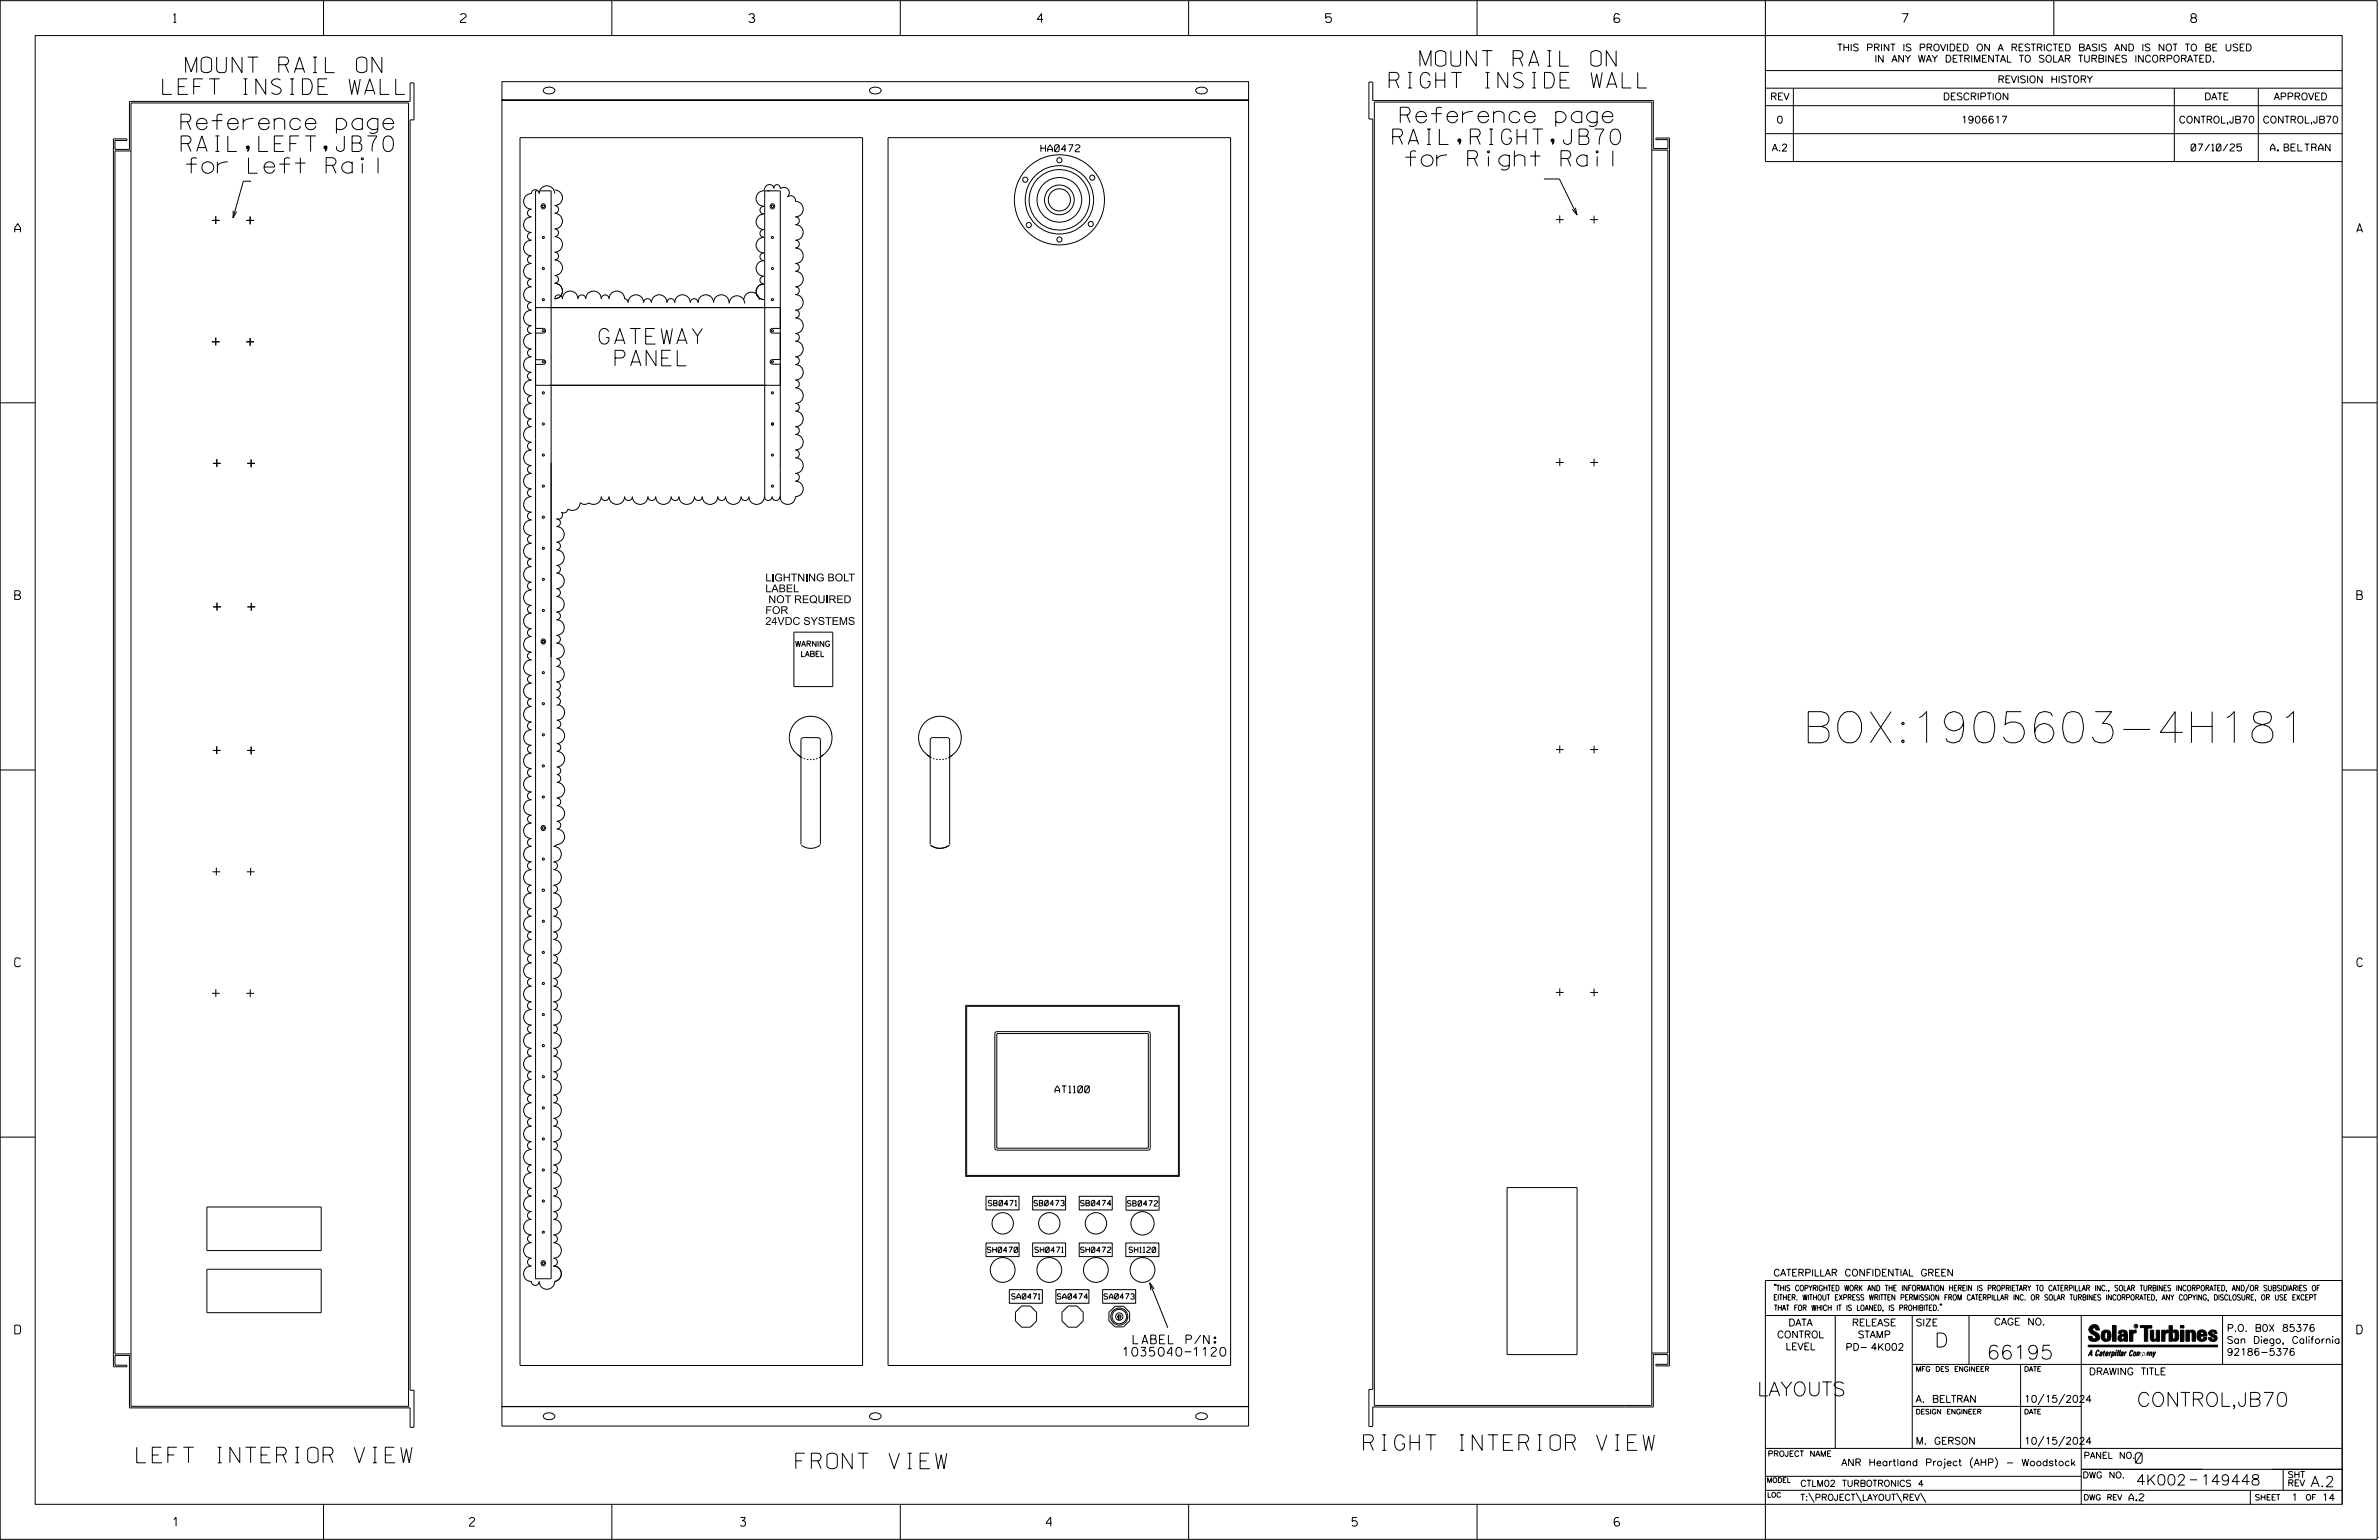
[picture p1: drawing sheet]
<svg xmlns="http://www.w3.org/2000/svg" width="864mm" height="559mm" viewBox="0 0 864 559" stroke-linecap="round" stroke-linejoin="round" font-family="sans-serif">
<defs><g id="words">
<text font-size="11.3" x="654.3" y="269.5">BOX:1905603-4H181</text>
<g font-size="5.6">
<text x="67.4" y="26.4">MOUNT RAIL ON</text>
<text x="515.4" y="24">MOUNT RAIL ON</text>
<text x="59" y="34.3">LEFT INSIDE WALL</text>
<text x="504.3" y="31.9">RIGHT INSIDE WALL</text>
<text x="65.7" y="47.1">Reference page</text>
<text x="508.3" y="44.5">Reference page</text>
<text x="505.6" y="52.4">RAIL,RIGHT,JB70</text>
<text x="65.8" y="55">RAIL,LEFT,JB70</text>
<text x="67.6" y="62.9">for Left Rail</text>
<text x="508.3" y="60.3">for Right Rail</text>
<text x="217.5" y="124.8">GATEWAY</text>
<text x="223.3" y="132.7">PANEL</text>
<text x="495" y="526.3">RIGHT INTERIOR VIEW</text>
<text x="49.6" y="530.8">LEFT INTERIOR VIEW</text>
<text x="288.9" y="532.9">FRONT VIEW</text>
</g>
<g font-size="5.1">
<text x="702.3" y="488.8">D</text>
<text x="721.2" y="493.2">66195</text>
<text x="637.8" y="506.5">LAYOUTS</text>
<text x="775.7" y="510.3">CONTROL,JB70</text>
</g>
<g font-size="3.8">
<text x="775.1" y="531">0</text>
<text x="775.4" y="538.9">4K002</text>
<text x="798.8" y="538.9">149448</text>
<text x="838.8" y="539.5">A.2</text>
</g>
<g font-size="3.2">
<text x="63" y="8.2">1</text>
<text x="167.2" y="8.2">2</text>
<text x="271.8" y="8.2">3</text>
<text x="376.5" y="8.2">4</text>
<text x="481.2" y="8.2">5</text>
<text x="690.6" y="8.2">7</text>
<text x="795.3" y="8.2">8</text>
<text x="5.4" y="84.3">A</text>
<text x="855.5" y="84.3">A</text>
<text x="5.4" y="217.5">B</text>
<text x="855.6" y="217.5">B</text>
<text x="5.4" y="350.8">C</text>
<text x="855.6" y="350.8">C</text>
<text x="5.4" y="484">D</text>
<text x="855.6" y="484">D</text>
<text x="411.4" y="487.6">LABEL P/N:</text>
<text x="407.7" y="492.1">1035040-1120</text>
<text x="62.8" y="553.8">1</text>
<text x="170.4" y="553.8">2</text>
<text x="268.8" y="553.8">3</text>
<text x="379.8" y="553.8">4</text>
<text x="490.8" y="553.8">5</text>
<text x="585.9" y="553.8">6</text>
</g>
<g font-size="2.8">
<text x="277.8" y="214.9">LABEL</text>
<text x="277.8" y="211">LIGHTNING BOLT</text>
<text x="278.9" y="218.9">NOT REQUIRED</text>
<text x="277.8" y="226.7">24VDC SYSTEMS</text>
<text x="277.8" y="222.8">FOR</text>
</g>
<g font-size="2.5">
<text x="666.9" y="18.5">THIS PRINT IS PROVIDED ON A RESTRICTED BASIS AND IS NOT TO BE USED</text>
<text x="680.5" y="22.6">IN ANY WAY DETRIMENTAL TO SOLAR TURBINES INCORPORATED.</text>
<text x="725.1" y="30">REVISION HISTORY</text>
<text x="642.6" y="36.3">REV</text>
<text x="705.3" y="36.3">DESCRIPTION</text>
<text x="800.2" y="36.3">DATE</text>
<text x="825.4" y="36.3">APPROVED</text>
<text x="644.9" y="44.7">0</text>
<text x="711.9" y="44.7">1906617</text>
<text x="790.9" y="44.7">CONTROL,JB70</text>
<text x="821.4" y="44.7">CONTROL,JB70</text>
<text x="377.8" y="55.1">HA0472</text>
<text x="643.2" y="54.8">A.2</text>
<text x="795.4" y="54.8">07/10/25</text>
<text x="824.2" y="54.8">A. BELTRAN</text>
<text x="383" y="396.5">AT1100</text>
<text x="643.8" y="463">CATERPILLAR CONFIDENTIAL GREEN</text>
<text x="645.1" y="485.5">CONTROL</text>
<text x="649.2" y="481.1">DATA</text>
<text x="672.3" y="481.1">RELEASE</text>
<text x="674.4" y="485.5">STAMP</text>
<text x="695.4" y="481.1">SIZE</text>
<text x="723.8" y="480.8">CAGE NO.</text>
<text x="808.4" y="483.1">P.O. B0X 85376</text>
<text x="648.2" y="489.8">LEVEL</text>
<text x="669.9" y="490">PD- 4K002</text>
<text x="808.4" y="487.5">San Diego, California</text>
<text x="808.4" y="491.8">92186-5376</text>
<text x="758.3" y="498.9">DRAWING TITLE</text>
<text x="695.4" y="508.9">A. BELTRAN</text>
<text x="734.8" y="508.9">10/15/2024</text>
<text x="695.4" y="524.1">M. GERSON</text>
<text x="734.8" y="524.1">10/15/2024</text>
<text x="668.4" y="531.9">ANR Heartland Project (AHP) - Woodstock</text>
<text x="772.8" y="544.6">A.2</text>
<text x="831.8" y="544.6">1</text>
<text x="842.9" y="544.6">14</text>
</g>
<g font-size="2.3">
<text x="756.4" y="529.2">PANEL NO.</text>
<text x="653.5" y="539.4">CTLM02 TURBOTRONICS 4</text>
<text x="756" y="536.3">DWG NO.</text>
<text x="830.4" y="539.3">REV</text>
<text x="830.4" y="536.2">SHT</text>
<text x="653.5" y="544.5">T:\PROJECT\LAYOUT\REV\</text>
</g>
<g font-size="2">
<text x="288.6" y="234.6">WARNING</text>
<text x="290.6" y="238.3">LABEL</text>
<text x="358.8" y="437.6">SB0471</text>
<text x="375.3" y="437.6">SB0473</text>
<text x="392.3" y="437.6">SB0474</text>
<text x="409.2" y="437.6">SB0472</text>
<text x="358.4" y="454.5">SH0470</text>
<text x="375.7" y="454.5">SH0471</text>
<text x="392.3" y="454.5">SH0472</text>
<text x="409.8" y="454.5">SH1120</text>
<text x="367.2" y="471.4">SA0471</text>
<text x="383.8" y="471.4">SA0474</text>
<text x="400.8" y="471.4">SA0473</text>
<text x="643.8" y="468.4">&quot;THIS COPYRIGHTED WORK AND THE INFORMATION HEREIN IS PROPRIETARY TO CATERPILLAR INC., SOLAR TURBINES INCORPORATED, AND/OR SUBSIDIARIES OF</text>
<text x="643.8" y="471.8">EITHER. WITHOUT EXPRESS WRITTEN PERMISSION FROM CATERPILLAR INC. OR SOLAR TURBINES INCORPORATED, ANY COPYING, DISCLOSURE, OR USE EXCEPT</text>
<text x="644" y="475.6">THAT FOR WHICH IT IS LOANED, IS PROHIBITED.&quot;</text>
<text x="641.7" y="528.5">PROJECT NAME</text>
<text x="756.3" y="544.3">DWG REV</text>
<text x="818.5" y="544.3">SHEET</text>
<text x="836.9" y="544.3">OF</text>
</g>
<g font-size="1.8">
<text x="695.4" y="497.6">MFG DES ENGINEER</text>
<text x="734.8" y="497.6">DATE</text>
<text x="695.4" y="513.1">DESIGN ENGINEER</text>
<text x="734.8" y="513.1">DATE</text>
<text x="641.3" y="538">MODEL</text>
<text x="641.5" y="543.3">LOC</text>
</g>
<text font-size=".9" x="775.1" y="481.7">R</text>
</g></defs>
<g fill="none" stroke="#000" stroke-width=".36">
<path d="M.1 .2h862.8v558.4h-862.8zM12.8 12.9h837.4v533h-837.4zM117.4 .2v12.7M222.1 .2v12.7M326.8 .2v12.7M431.5 .2v12.7M536.2 .2v12.7M587.9 5.5l-.5-.5h-1l-.5 1v1.7l.5 .4h1l.6-.4v-.6l-.6-.5h-1l-.5 .5M640.9 .2v58.4h209.3M745.6 .2v12.7M47.6 37.4h100.7v472.9h-100.7zM148.9 30.1v6.7h-101.9v17.4h-5.3v-3.2h4.4v-.6h-4.9v445.5h4.9v-.5h-4.4v-3.6h5.3v19.1h101.9v7h1.4v-13.4h-1.4v-461h1.4v-13.4"/>
<path d="M182.2 29.6h271v487.9h-271v-7.1h271h-271v-474.1h271h-271zM197.5 32.2a2.62 2.62 0 0 1 3.9 .6 2.43 2.43 0 0 1-4.2 0zM316 32.2a2.62 2.62 0 0 1 3.9 .6 2.43 2.43 0 0 1-4.3 0zM434.4 32.2a2.61 2.61 0 0 1 3.9 .6 2.43 2.43 0 0 1-4.2 0zM496.9 29.8h1.4v6.7h101.9v17.4h5.3v-3.2h-4.4v-.6h4.9v445.5h-4.9v-.5h4.4v-3.6h-5.3v19h-101.9v7.1h-1.4v-13.4h1.4v-461h-1.4zM498.9 37h100.7v473h-100.7zM640.9 25.6h209.3M640.9 32h209.3M640.9 38.3h209.3M651 32v26.6M789.3 32v26.6M819.8 32v26.6"/>
<path d="M47.6 54.8h-5.9v436.5h5.9M188.8 50h124.3v445.5h-124.3zM322.4 50h124.3v445.5h-124.3zM599.6 54.5h5.9v436.5h-5.9M640.9 48.5h209.3M76.9 80h2.8M78.3 78.5v2.8M84.7 76.4l-.1 2.7 1.3-2.3M89.4 80h2.8M90.8 78.6v2.8M91.2 65.8h-2.9l-3.7 13.3M195.2 69.3h-.8v394.7h5.7v-394.7h-4.2"/>
<path d="M196.8 74h.9l.4 .9-.4 .9h-.9l-.5-.9zM201.4 70.2a2.82 2.82 0 0 0-2.9-2.8 2.82 2.82 0 0 0-2.8 2.8 1.41 1.41 0 0 0-1.4-1.4 1.41 1.41 0 0 0-1.4 1.4 2.82 2.82 0 0 0-2.8 2.9 2.82 2.82 0 0 0 2.8 2.8 1.41 1.41 0 0 0-1.4 1.4 1.41 1.41 0 0 0 1.4 1.4 2.82 2.82 0 0 0-2.8 2.8 2.82 2.82 0 0 0 2.8 2.8 1.41 1.41 0 0 0-1.4 1.5 1.41 1.41 0 0 0 1.4 1.4 2.82 2.82 0 0 0-2.8 2.8 2.82 2.82 0 0 0 2.8 2.8 1.39 1.39 0 0 0-1.4 1.4 1.39 1.39 0 0 0 1.4 1.4 2.82 2.82 0 0 0-2.8 2.8 2.82 2.82 0 0 0 2.8 2.8 1.41 1.41 0 0 0-1.4 1.5 1.41 1.41 0 0 0 1.4 1.4 2.82 2.82 0 0 0-2.8 2.8 2.82 2.82 0 0 0 2.8 2.8 1.41 1.41 0 0 0-1.4 1.4 1.41 1.41 0 0 0 1.4 1.4 2.82 2.82 0 0 0-2.8 2.9 2.82 2.82 0 0 0 2.8 2.8 1.41 1.41 0 0 0-1.4 1.4 1.41 1.41 0 0 0 1.4 1.4 2.82 2.82 0 0 0-2.8 2.8 2.82 2.82 0 0 0 2.8 2.8 1.41 1.41 0 0 0-1.4 1.5 1.41 1.41 0 0 0 1.4 1.4 2.82 2.82 0 0 0-2.8 2.8 2.82 2.82 0 0 0 2.8 2.8 1.39 1.39 0 0 0-1.4 1.4 1.39 1.39 0 0 0 1.4 1.4 2.82 2.82 0 0 0-2.8 2.8 2.82 2.82 0 0 0 2.8 2.8 1.41 1.41 0 0 0-1.4 1.5 1.41 1.41 0 0 0 1.4 1.4 2.82 2.82 0 0 0-2.8 2.8 2.82 2.82 0 0 0 2.8 2.8 1.41 1.41 0 0 0-1.4 1.4 1.41 1.41 0 0 0 1.4 1.4 2.82 2.82 0 0 0-2.8 2.9 2.82 2.82 0 0 0 2.8 2.8 1.41 1.41 0 0 0-1.4 1.4 1.41 1.41 0 0 0 1.4 1.4 2.82 2.82 0 0 0-2.8 2.8 2.82 2.82 0 0 0 2.8 2.8 1.41 1.41 0 0 0-1.4 1.5 1.41 1.41 0 0 0 1.4 1.4 2.8 2.8 0 0 0-2.8 2.8 2.8 2.8 0 0 0 2.8 2.8 1.41 1.41 0 0 0-1.4 1.4 1.41 1.41 0 0 0 1.4 1.4 2.82 2.82 0 0 0-2.8 2.8 2.82 2.82 0 0 0 2.8 2.8 1.41 1.41 0 0 0-1.4 1.5 1.41 1.41 0 0 0 1.4 1.4 2.82 2.82 0 0 0-2.8 2.8 2.82 2.82 0 0 0 2.8 2.8 1.41 1.41 0 0 0-1.4 1.4 1.41 1.41 0 0 0 1.4 1.4 2.82 2.82 0 0 0-2.8 2.9 2.82 2.82 0 0 0 2.8 2.8 1.41 1.41 0 0 0-1.4 1.4 1.41 1.41 0 0 0 1.4 1.4 2.82 2.82 0 0 0-2.8 2.8 2.82 2.82 0 0 0 2.8 2.8 1.41 1.41 0 0 0-1.4 1.5 1.41 1.41 0 0 0 1.4 1.4 2.8 2.8 0 0 0-2.8 2.8 2.8 2.8 0 0 0 2.8 2.8 1.41 1.41 0 0 0-1.4 1.4 1.41 1.41 0 0 0 1.4 1.4 2.82 2.82 0 0 0-2.8 2.8 2.82 2.82 0 0 0 2.8 2.8 1.41 1.41 0 0 0-1.4 1.5 1.41 1.41 0 0 0 1.4 1.4 2.82 2.82 0 0 0-2.8 2.8 2.82 2.82 0 0 0 2.8 2.8 1.41 1.41 0 0 0-1.4 1.4 1.41 1.41 0 0 0 1.4 1.4 2.82 2.82 0 0 0-2.8 2.9 2.82 2.82 0 0 0 2.8 2.8 1.41 1.41 0 0 0-1.4 1.4 1.41 1.41 0 0 0 1.4 1.4 2.82 2.82 0 0 0-2.8 2.8 2.82 2.82 0 0 0 2.8 2.8 1.41 1.41 0 0 0-1.4 1.5 1.41 1.41 0 0 0 1.4 1.4 2.8 2.8 0 0 0-2.8 2.8 2.8 2.8 0 0 0 2.8 2.8 1.41 1.41 0 0 0-1.4 1.4 1.41 1.41 0 0 0 1.4 1.4 2.82 2.82 0 0 0-2.8 2.8 2.82 2.82 0 0 0 2.8 2.8 1.41 1.41 0 0 0-1.4 1.5 1.41 1.41 0 0 0 1.4 1.4 2.82 2.82 0 0 0-2.8 2.8 2.82 2.82 0 0 0 2.8 2.8 1.41 1.41 0 0 0-1.4 1.4 1.41 1.41 0 0 0 1.4 1.4 2.82 2.82 0 0 0-2.8 2.9 2.82 2.82 0 0 0 2.8 2.8 1.41 1.41 0 0 0-1.4 1.4 1.41 1.41 0 0 0 1.4 1.4 2.82 2.82 0 0 0-2.8 2.8 2.82 2.82 0 0 0 2.8 2.8 1.41 1.41 0 0 0-1.4 1.5 1.41 1.41 0 0 0 1.4 1.4 2.8 2.8 0 0 0-2.8 2.8 2.8 2.8 0 0 0 2.8 2.8 1.41 1.41 0 0 0-1.4 1.4 1.41 1.41 0 0 0 1.4 1.4 2.82 2.82 0 0 0-2.8 2.8 2.82 2.82 0 0 0 2.8 2.8 1.41 1.41 0 0 0-1.4 1.4 1.41 1.41 0 0 0 1.4 1.5 2.82 2.82 0 0 0-2.8 2.8 2.82 2.82 0 0 0 2.8 2.8 1.41 1.41 0 0 0-1.4 1.4 1.41 1.41 0 0 0 1.4 1.4 2.82 2.82 0 0 0-2.8 2.8 2.82 2.82 0 0 0 2.8 2.9 1.41 1.41 0 0 0-1.4 1.4 1.41 1.41 0 0 0 1.4 1.4 2.82 2.82 0 0 0-2.8 2.8 2.82 2.82 0 0 0 2.8 2.8 1.39 1.39 0 0 0-1.4 1.4 1.39 1.39 0 0 0 1.4 1.4 2.82 2.82 0 0 0-2.8 2.8 2.82 2.82 0 0 0 2.8 2.9 1.41 1.41 0 0 0-1.4 1.4 1.41 1.41 0 0 0 1.4 1.4 2.82 2.82 0 0 0-2.8 2.8 2.82 2.82 0 0 0 2.8 2.8 1.41 1.41 0 0 0-1.4 1.4 1.41 1.41 0 0 0 1.4 1.5 2.82 2.82 0 0 0-2.8 2.8 2.82 2.82 0 0 0 2.8 2.8 1.41 1.41 0 0 0-1.4 1.4 1.41 1.41 0 0 0 1.4 1.4 2.82 2.82 0 0 0-2.8 2.8 2.82 2.82 0 0 0 2.8 2.9 1.41 1.41 0 0 0-1.4 1.4 1.41 1.41 0 0 0 1.4 1.4 2.8 2.8 0 0 0-2.8 2.8 2.8 2.8 0 0 0 2.8 2.8 1.41 1.41 0 0 0-1.4 1.4 1.41 1.41 0 0 0 1.4 1.4 2.82 2.82 0 0 0-2.8 2.8 2.82 2.82 0 0 0 2.8 2.9 1.41 1.41 0 0 0-1.4 1.4 1.41 1.41 0 0 0 1.4 1.4 2.82 2.82 0 0 0-2.8 2.8 2.82 2.82 0 0 0 2.8 2.8 1.41 1.41 0 0 0-1.4 1.4 1.41 1.41 0 0 0 1.4 1.5 2.82 2.82 0 0 0-2.8 2.8 2.82 2.82 0 0 0 2.8 2.8 1.41 1.41 0 0 0-1.4 1.4 1.41 1.41 0 0 0 1.4 1.4 2.82 2.82 0 0 0-2.8 2.8 2.82 2.82 0 0 0 2.8 2.9 1.41 1.41 0 0 0-1.4 1.4 1.41 1.41 0 0 0 1.4 1.4 2.8 2.8 0 0 0-2.8 2.8 2.8 2.8 0 0 0 2.8 2.8 1.41 1.41 0 0 0-1.4 1.4 1.41 1.41 0 0 0 1.4 1.4 2.82 2.82 0 0 0-2.8 2.8 2.82 2.82 0 0 0 2.8 2.9 1.41 1.41 0 0 0-1.4 1.4 1.41 1.41 0 0 0 1.4 1.4 2.82 2.82 0 0 0-2.8 2.8 2.82 2.82 0 0 0 2.8 2.8 1.41 1.41 0 0 0-1.4 1.4 1.41 1.41 0 0 0 1.4 1.5 2.82 2.82 0 0 0-2.8 2.8 2.82 2.82 0 0 0 2.8 2.8 1.41 1.41 0 0 0-1.4 1.4 1.41 1.41 0 0 0 1.4 1.4 2.82 2.82 0 0 0-2.8 2.8 2.82 2.82 0 0 0 2.8 2.9 1.41 1.41 0 0 0-1.4 1.4 1.41 1.41 0 0 0 1.4 1.4 2.8 2.8 0 0 0-2.8 2.8 2.8 2.8 0 0 0 2.8 2.8 1.41 1.41 0 0 0 1.4 1.4 1.41 1.41 0 0 0 1.4-1.4 2.82 2.82 0 0 0 2.8 2.8 2.82 2.82 0 0 0 2.9-2.8 2.82 2.82 0 0 0 2.4-3 2.82 2.82 0 0 0-2.9-2.6M201.4 68.9a2.82 2.82 0 0 1 2.8 2.9 2.82 2.82 0 0 1-2.8 2.8 1.41 1.41 0 0 1 1.4 1.4 1.41 1.41 0 0 1-1.4 1.4 2.82 2.82 0 0 1 2.8 2.8 2.82 2.82 0 0 1-2.8 2.8 1.41 1.41 0 0 1 1.4 1.5 1.41 1.41 0 0 1-1.4 1.4 2.82 2.82 0 0 1 2.8 2.8 2.82 2.82 0 0 1-2.8 2.8 1.41 1.41 0 0 1 1.4 1.4 1.41 1.41 0 0 1-1.4 1.4 2.82 2.82 0 0 1 2.8 2.9 2.82 2.82 0 0 1-2.8 2.8 1.41 1.41 0 0 1 1.4 1.4 1.41 1.41 0 0 1-1.4 1.4 2.8 2.8 0 0 1 2.8 2.8 2.8 2.8 0 0 1-2.8 2.8 1.41 1.41 0 0 1 1.4-1.4 1.41 1.41 0 0 1 1.4 1.4 2.8 2.8 0 0 1 2.8-2.8 2.8 2.8 0 0 1 2.8 2.8 1.41 1.41 0 0 1 1.4-1.4 1.41 1.41 0 0 1 1.4 1.4 2.82 2.82 0 0 1 2.8-2.8 2.82 2.82 0 0 1 2.9 2.8 1.41 1.41 0 0 1 1.4-1.4 1.41 1.41 0 0 1 1.4 1.4 2.82 2.82 0 0 1 2.8-2.8 2.82 2.82 0 0 1 2.8 2.8M280 74h.8l.5 .9-.5 .9h-.8l-.5-.9zM560.5 64.9h5.6l6.4 13.1M564.8 79.7h2.8M566.2 78.2v2.8M571.9 75.4l.6 2.6-1.7-2M577.3 79.7h2.8M578.7 78.3v2.8M194.4 119.2h2.8a.85 .85 0 0 1 .9 .8 .85 .85 0 0 1-.9 .9h-2.8M194.4 111.6h88.8"/>
<path d="M226.6 108.4a1.39 1.39 0 0 1 1.4 1.4 2.82 2.82 0 0 1 2.8-2.8 2.82 2.82 0 0 1 2.8 2.8 1.41 1.41 0 0 1 1.5-1.4 1.41 1.41 0 0 1 1.4 1.4 2.82 2.82 0 0 1 2.8-2.8 2.82 2.82 0 0 1 2.8 2.8 1.41 1.41 0 0 1 1.4-1.4 1.41 1.41 0 0 1 1.4 1.4 2.82 2.82 0 0 1 2.9-2.8 2.82 2.82 0 0 1 2.8 2.8 1.41 1.41 0 0 1 1.4-1.4 1.41 1.41 0 0 1 1.4 1.4 2.82 2.82 0 0 1 2.8-2.8 2.82 2.82 0 0 1 2.8 2.8 2.8 2.8 0 0 1 2.8-2.8 2.8 2.8 0 0 1 2.9 2.8M264.7 110.1a2.82 2.82 0 0 1 2.8-2.8 2.82 2.82 0 0 1 2.8 2.8M270 108.8a2.8 2.8 0 0 1 2.8-2.8 2.8 2.8 0 0 1 2.8 2.8M277.3 108.7a2.82 2.82 0 0 1-2.8-2.8 2.82 2.82 0 0 1 2.8-2.9 1.41 1.41 0 0 1-1.4-1.4 1.41 1.41 0 0 1 1.4-1.4 2.82 2.82 0 0 1-2.8-2.8 2.82 2.82 0 0 1 2.8-2.8 1.41 1.41 0 0 1-1.4-1.4 1.41 1.41 0 0 1 1.4-1.4 2.82 2.82 0 0 1-2.8-2.9 2.82 2.82 0 0 1 2.8-2.8 1.41 1.41 0 0 1-1.4-1.4 1.41 1.41 0 0 1 1.4-1.4 2.82 2.82 0 0 1-2.8-2.8 2.82 2.82 0 0 1 2.8-2.9 1.41 1.41 0 0 1-1.4-1.4 1.41 1.41 0 0 1 1.4-1.4 2.8 2.8 0 0 1-2.8-2.8 2.8 2.8 0 0 1 2.8-2.8 2.1 2.1 0 0 1 2.7-2.1l.7 .5 .2 .7a1.2 1.2 0 0 1 1.3-1.3 1.2 1.2 0 0 1 1.1 1.5 1.97 1.97 0 0 1 2.8 .2 1.97 1.97 0 0 1-.3 2.8 1.76 1.76 0 0 1 2.1-.3 1.76 1.76 0 0 1 .8 1.9 2.82 2.82 0 0 1 2.9 2.8 2.82 2.82 0 0 1-2.9 2.8 1.41 1.41 0 0 1 1.5 1.4 1.41 1.41 0 0 1-1.5 1.4 2.82 2.82 0 0 1 2.9 2.8 2.82 2.82 0 0 1-2.9 2.9 1.41 1.41 0 0 1 1.5 1.4 1.41 1.41 0 0 1-1.5 1.4 2.8 2.8 0 0 1 2.9 2.8 2.8 2.8 0 0 1-2.9 2.8 1.41 1.41 0 0 1 1.5 1.4 1.41 1.41 0 0 1-1.5 1.4 2.82 2.82 0 0 1 2.9 2.8 2.82 2.82 0 0 1-2.9 2.9 1.41 1.41 0 0 1 1.5 1.4 1.41 1.41 0 0 1-1.5 1.4 2.82 2.82 0 0 1 2.9 2.8 2.82 2.82 0 0 1-2.9 2.8 1.41 1.41 0 0 1 1.5 1.4 1.41 1.41 0 0 1-1.5 1.5 2.82 2.82 0 0 1 2.9 2.8 2.82 2.82 0 0 1-2.9 2.8 1.41 1.41 0 0 1 1.5 1.4 1.41 1.41 0 0 1-1.5 1.4 2.82 2.82 0 0 1 2.9 2.8 2.82 2.82 0 0 1-2.9 2.9 1.41 1.41 0 0 1 1.5 1.4 1.41 1.41 0 0 1-1.5 1.4 2.8 2.8 0 0 1 2.9 2.8 2.8 2.8 0 0 1-2.9 2.8 1.41 1.41 0 0 1 1.5 1.4 1.41 1.41 0 0 1-1.5 1.4 2.82 2.82 0 0 1 2.9 2.8 2.82 2.82 0 0 1-2.9 2.9 1.41 1.41 0 0 1 1.5 1.4 1.41 1.41 0 0 1-1.5 1.4 2.82 2.82 0 0 1 2.9 2.8 2.82 2.82 0 0 1-2.9 2.8 1.41 1.41 0 0 1 1.5 1.4 1.41 1.41 0 0 1-1.5 1.5 2.82 2.82 0 0 1 2.9 2.8 2.82 2.82 0 0 1-2.9 2.8 1.41 1.41 0 0 1 1.5 1.4 1.41 1.41 0 0 1-1.5 1.4 2.82 2.82 0 0 1 2.9 2.8 2.82 2.82 0 0 1-2.9 2.9 1.41 1.41 0 0 1 1.5 1.4 1.41 1.41 0 0 1-1.5 1.4 2.8 2.8 0 0 1 2.9 2.8 2.8 2.8 0 0 1-2.9 2.8 2.8 2.8 0 0 1-2.8 2.8 2.8 2.8 0 0 1-2.8-2.8 1.41 1.41 0 0 1-1.4 1.4 1.41 1.41 0 0 1-1.4-1.4 1.41 1.41 0 0 1-1.4 1.4 1.41 1.41 0 0 1-1.4-1.4 2.82 2.82 0 0 1-2.8 2.8 2.82 2.82 0 0 1-2.8-2.8 1.41 1.41 0 0 1-1.5 1.4 1.41 1.41 0 0 1-1.4-1.4 2.82 2.82 0 0 1-2.8 2.8 2.82 2.82 0 0 1-2.8-2.8 1.41 1.41 0 0 1-1.4 1.4 1.41 1.41 0 0 1-1.4-1.4 2.82 2.82 0 0 1-2.9 2.8 2.82 2.82 0 0 1-2.8-2.8 1.41 1.41 0 0 1-1.4 1.4 1.41 1.41 0 0 1-1.4-1.4 2.8 2.8 0 0 1-2.8 2.8 2.8 2.8 0 0 1-2.8-2.8 1.41 1.41 0 0 1-1.4 1.4 1.41 1.41 0 0 1-1.4-1.4 2.82 2.82 0 0 1-2.9 2.8 2.82 2.82 0 0 1-2.8-2.8 1.41 1.41 0 0 1-1.4 1.4 1.41 1.41 0 0 1-1.4-1.4 2.82 2.82 0 0 1-2.8 2.8 2.82 2.82 0 0 1-2.8-2.8 1.41 1.41 0 0 1-1.5 1.4 1.41 1.41 0 0 1-1.4-1.4 2.82 2.82 0 0 1-2.8 2.8 2.82 2.82 0 0 1-2.8-2.8 1.41 1.41 0 0 1-1.4 1.4 1.41 1.41 0 0 1-1.4-1.4 2.83 2.83 0 0 1-1.6 2.5 2.83 2.83 0 0 1-3-.2 2.31 2.31 0 0 1-3.1-.1 2.84 2.84 0 0 1-4.4 2.3 1.54 1.54 0 0 1-2.5 1.1 1.48 1.48 0 0 1 .2 2 1.48 1.48 0 0 1-1.9 .4 1.41 1.41 0 0 1 1.4 1.5 1.41 1.41 0 0 1-1.4 1.4 2.82 2.82 0 0 1 2.8 2.8 2.82 2.82 0 0 1-2.8 2.8 1.41 1.41 0 0 1 1.4 1.4 1.41 1.41 0 0 1-1.4 1.4 2.82 2.82 0 0 1 2.8 2.9 2.82 2.82 0 0 1-2.8 2.8 1.39 1.39 0 0 1 1.4 1.4 1.39 1.39 0 0 1-1.4 1.4 2.82 2.82 0 0 1 2.8 2.8 2.82 2.82 0 0 1-2.8 2.8 1.41 1.41 0 0 1 1.4 1.4 1.41 1.41 0 0 1-1.4 1.4 2.82 2.82 0 0 1 2.8 2.9 2.82 2.82 0 0 1-2.8 2.8 1.41 1.41 0 0 1 1.4 1.4 1.41 1.41 0 0 1-1.4 1.4 2.82 2.82 0 0 1 2.8 2.8 2.82 2.82 0 0 1-2.8 2.8 1.41 1.41 0 0 1 1.4 1.5 1.41 1.41 0 0 1-1.4 1.4 2.82 2.82 0 0 1 2.8 2.8 2.82 2.82 0 0 1-2.8 2.8 1.41 1.41 0 0 1 1.4 1.4 1.41 1.41 0 0 1-1.4 1.4 2.8 2.8 0 0 1 2.8 2.8 2.8 2.8 0 0 1-2.8 2.8 1.41 1.41 0 0 1 1.4 1.4 1.41 1.41 0 0 1-1.4 1.5 1.41 1.41 0 0 1 1.4 1.4 1.41 1.41 0 0 1-1.4 1.4 1.41 1.41 0 0 1 1.4 1.4 1.41 1.41 0 0 1-1.4 1.4M283.2 119.2h-2.8a.85 .85 0 0 0-.8 .8 .85 .85 0 0 0 .8 .9h2.8M76.9 124h2.8M78.3 122.5v2.8M89.4 124h2.8M90.8 122.6v2.8M194.4 130.5h2.8a.85 .85 0 0 1 .9 .9 .85 .85 0 0 1-.9 .8h-2.8M194.4 139.8h88.8M283.2 130.5h-2.8a.85 .85 0 0 0-.8 .8 .85 .85 0 0 0 .8 .9h2.8"/>
<path d="M.1 146.2h12.7M850.2 146.2h12.7M77.3 168.1h2.8M78.7 166.6v2.8M89.7 168.1h2.9M91.2 166.7v2.8M564.8 167.8h2.8M566.2 166.3v2.8M577.3 167.8h2.8M578.7 166.4v2.8M277.6 180.7v-111.4h5.6v111.7M78.8 218.7v2.8"/>
<path d="M91.2 218.8v2.8M77.4 220.2h2.8M89.8 220.2h2.8M196.8 231.9h.9l.4 .9-.4 .9h-.9l-.5-.9zM288.2 229.4h14.1v19.7h-14.1zM202.7 255.8a2.81 2.81 0 0 1 2.2 3 2.81 2.81 0 0 1-2.8 2.5 1.41 1.41 0 0 1 1.5 1.4 1.41 1.41 0 0 1-1.5 1.5 2.82 2.82 0 0 1 2.9 2.8 2.82 2.82 0 0 1-2.9 2.8 1.41 1.41 0 0 1 1.5 1.4 1.41 1.41 0 0 1-1.5 1.4 2.82 2.82 0 0 1 2.9 2.8 2.82 2.82 0 0 1-2.9 2.9 1.39 1.39 0 0 1 1.5 1.4 1.39 1.39 0 0 1-1.5 1.4 1.41 1.41 0 0 1 1.5 1.4 1.41 1.41 0 0 1-1.5 1.4 2.82 2.82 0 0 1 2.9 2.8 2.82 2.82 0 0 1-2.9 2.8 1.41 1.41 0 0 1 1.5 1.4 1.41 1.41 0 0 1-1.5 1.4 2.82 2.82 0 0 1 2.9 2.9 2.82 2.82 0 0 1-2.9 2.8 1.41 1.41 0 0 1 1.5 1.4 1.41 1.41 0 0 1-1.5 1.4 2.82 2.82 0 0 1 2.9 2.8 2.82 2.82 0 0 1-2.9 2.9l-1.2 .6a2.82 2.82 0 0 1 2.9 2.8 2.82 2.82 0 0 1-2.9 2.8 1.41 1.41 0 0 1 1.5 1.4 1.41 1.41 0 0 1-1.5 1.5 2.82 2.82 0 0 1 2.9 2.8 2.82 2.82 0 0 1-2.9 2.8 1.41 1.41 0 0 1 1.5 1.4 1.41 1.41 0 0 1-1.5 1.4 2.82 2.82 0 0 1 2.9 2.8 2.82 2.82 0 0 1-2.9 2.9 1.41 1.41 0 0 1 1.5 1.4 1.41 1.41 0 0 1-1.5 1.4 2.82 2.82 0 0 1 2.9 2.8 2.82 2.82 0 0 1-2.9 2.8 1.39 1.39 0 0 1 1.5 1.4 1.39 1.39 0 0 1-1.5 1.4 2.82 2.82 0 0 1 2.9 2.8 2.82 2.82 0 0 1-2.9 2.9 1.41 1.41 0 0 1 1.5 1.4 1.41 1.41 0 0 1-1.5 1.4 2.82 2.82 0 0 1 2.9 2.8 2.82 2.82 0 0 1-2.9 2.8 1.41 1.41 0 0 1 1.5 1.4 1.41 1.41 0 0 1-1.5 1.5 2.82 2.82 0 0 1 2.9 2.8 2.82 2.82 0 0 1-2.9 2.8 1.41 1.41 0 0 1 1.5 1.4 1.41 1.41 0 0 1-1.5 1.4 2.82 2.82 0 0 1 2.9 2.8 2.82 2.82 0 0 1-2.9 2.9 1.41 1.41 0 0 1 1.5 1.4 1.41 1.41 0 0 1-1.5 1.4 2.8 2.8 0 0 1 2.9 2.8 2.8 2.8 0 0 1-2.9 2.8 1.41 1.41 0 0 1 1.5 1.4 1.41 1.41 0 0 1-1.5 1.4 2.82 2.82 0 0 1 2.9 2.8 2.82 2.82 0 0 1-2.9 2.9 1.41 1.41 0 0 1 1.5 1.4 1.41 1.41 0 0 1-1.5 1.4 2.82 2.82 0 0 1 2.9 2.8 2.82 2.82 0 0 1-2.9 2.8 1.41 1.41 0 0 1 1.5 1.4 1.41 1.41 0 0 1-1.5 1.5 2.82 2.82 0 0 1 2.9 2.8 2.82 2.82 0 0 1-2.9 2.8 1.41 1.41 0 0 1 1.5 1.4 1.41 1.41 0 0 1-1.5 1.4 2.82 2.82 0 0 1 2.9 2.8 2.82 2.82 0 0 1-2.9 2.9 1.41 1.41 0 0 1 1.5 1.4 1.41 1.41 0 0 1-1.5 1.4 2.8 2.8 0 0 1 2.9 2.8 2.8 2.8 0 0 1-2.9 2.8 1.41 1.41 0 0 1 1.5 1.4 1.41 1.41 0 0 1-1.5 1.4 2.82 2.82 0 0 1 2.9 2.8 2.82 2.82 0 0 1-2.9 2.9 1.41 1.41 0 0 1 1.5 1.4 1.41 1.41 0 0 1-1.5 1.4 2.82 2.82 0 0 1 2.9 2.8 2.82 2.82 0 0 1-2.9 2.8 1.41 1.41 0 0 1 1.5 1.4 1.41 1.41 0 0 1-1.5 1.5 2.82 2.82 0 0 1 2.9 2.8 2.82 2.82 0 0 1-2.9 2.8 1.41 1.41 0 0 1 1.5 1.4 1.41 1.41 0 0 1-1.5 1.4 2.82 2.82 0 0 1 2.9 2.8 2.82 2.82 0 0 1-2.9 2.9 1.41 1.41 0 0 1 1.5 1.4 1.41 1.41 0 0 1-1.5 1.4M.1 279.4h12.7M77.3 272.3h2.8M78.7 270.8v2.8M89.7 272.3h2.9M91.2 270.9v2.8M289.7 273.9l1.6 1.1"/>
<path d="M290.8 274.6a7.8 7.8 0 0 1-2.5-11.8 7.8 7.8 0 0 1 12 0 7.8 7.8 0 0 1-2.5 11.8M291.8 275.2l.5 .2M292.9 275.5l.5 .1M294 275.6h.6M295.7 275.5l-.6 .1M296.8 275.2l-.6 .2M298.9 273.9l-1.6 1.1M336.6 273.9l1.6 1.1M337.7 274.6a7.8 7.8 0 0 1-2.5-11.8 7.8 7.8 0 0 1 12 0 7.8 7.8 0 0 1-2.5 11.8M338.7 275.2l.5 .2M339.8 275.5l.6 .1M340.9 275.6h.6"/>
<path d="M342.6 275.5l-.5 .1M343.7 275.2l-.6 .2M345.8 273.9l-1.6 1.1M564.8 272h2.8M566.2 270.5v2.8M577.3 272h2.8M578.7 270.6v2.8M850.2 279.4h12.7M196.8 299.6h.9l.4 .9-.4 .9h-.9l-.5-.9zM77.1 316.3h2.8M78.5 314.8v2.8M89.6 316.3h2.8"/>
<path d="M91 314.9v2.8M290.8 306.4v-37.9l.2-.6 .6-.2h5.3l.7 .2 .2 .6v37.9M290.9 306.7a5.6 5.6 0 0 0 6.8 0M337.7 306.4v-37.9l.2-.6 .7-.2h5.3l.6 .2 .2 .6v37.9M337.8 306.7a5.6 5.6 0 0 0 6.8 0l-.2 .1a5.6 5.6 0 0 1-6.6-.1zM78.4 358.9v2.8M90.8 359v2.8M566.2 358.6v2.8M578.7 358.7v2.8M76.9 360.4h2.9M89.4 360.4h2.9M361.3 374.5l.5-.2h55l.5 .2 .2 .5v41.6l-.2 .5-.5 .2h-55l-.5-.2-.2-.5v-41.6z"/>
<path d="M361.8 375h55v41.6h-55zM427.8 365.2v61.3M427.8 365.2h-76.9v61.3M428.1 364.8l-.3 .4M428.1 364.8v62.1M428.1 364.8h-77.5v62.1M564.8 360.1h2.8M577.3 360.1h2.8M.1 412.6h12.7M850.2 412.6h12.7M75.1 438h41.5v15.8h-41.5zM350.6 426.9h77.5"/>
<path d="M350.9 426.5h76.9M350.9 426.5l-.3 .4M357.9 434.1h12v4.9h-12zM374.9 434.1h11.9v4.9h-11.9zM391.8 434.1h12v4.9h-12zM408.8 434.1h12v5h-12zM427.8 426.5l.3 .4M547.1 430.9h25.4v60.6h-25.4zM196.8 457.5h.9l.4 .9-.4 .9h-.9l-.5-.9zM200.9 459.4a2.8 2.8 0 0 1 2.9 2.6 2.8 2.8 0 0 1-2.4 3M357.9 451h12v5h-12zM374.9 451h11.9v5h-11.9z"/>
<path d="M391.8 451h12v5h-12zM408.7 451h12v5h-12zM75.1 460.6h41.5v15.7h-41.5zM366.4 468h12v4.9h-12zM383.3 468h12v4.9h-12zM400.3 468h12v4.9h-12zM406 477.2v1.8M406 478.3a.62 .62 0 0 1-.2-1 .62 .62 0 0 1 1 0 .62 .62 0 0 1-.2 1M406.6 477.2v1.8M417.4 465.5l6.5 16.3M419 467.7l-1.6-2.2 .4 2.7M640.9 477.3h209.3"/>
<path d="M644.2 466.1l-.1 .4M644.7 466.1l-.2 .4M666.2 477.3v48.3M694.2 477.3v48.3M704.4 473.3l-.1 .4M704.8 473.3l-.1 .4M714.8 477.3v17.8M755.5 477.3v68.6M806.8 477.3v17.8M816.5 466l-1.4 3.1M850.2 464.6h-209.3v94M850.2 464.8v81.1"/>
<path d="M694.2 495.1h156M733.5 495.1v30.5M758.6 481.4a2.02 2.02 0 0 1 3.1-.1l.5 1.3h-1.3l-.2-.6-.4-.2-.6 .1-.1 .4 .4 .7a2.46 2.46 0 0 1 2.2 2.9 2.83 2.83 0 0 1-3.8 .3l-.3-1.3h1.3l.2 .7 .6 .3 .5-.2 .2-.5-.4-.6-1.9-1.2-.4-.9zM759.2 491.3h-.7l.7-1.2v1.9h.2l-.1-2.1-1.3 2.1 .5-.5h.7M761.3 490l.3-.2 .4 .3-.1 .3-.3-.4-.4 .3-.3 1.6h.4l.4-.5-.3 .6-.4 .1-.3-.4zM762.6 490.6l.5-.1-.1 1.4h-.9a.74 .74 0 0 1 .9-.8l-.3 .7-.5 .1 .2-.5 .6-.2v-.5l-.7 .2zM763 483.2a2.17 2.17 0 0 1 3.1 0l.3 1.4-.3 1.5a2.17 2.17 0 0 1-3.1 0l-.3-1.5zM763.6 490.5l.4-.4 .2 .6h-.3l-.3 .9 .2 .4-.3-.1zM764.1 483.7l.5-.4 .4 .3v2.2l-.4 .2-.5-.2zM764.6 491.1l.6 .2v-.7l-.4-.1-.4 .6-.1 .8h.6M764.6 491.1l-.1 .8h.4M764.6 482.6v.8"/>
<path d="M764.8 490.7l.4 .1v.3h-.6zM765 491.5l-.1 .4zM766 490.5l-.5 1.5zM766 490.8l.4-.3-.4 .4M766.9 481h1.3v5.7h-1.3zM767 490.8l.5 .1-.3 .8-.4 .2zM767.3 490.5h-.5l-.5 2M767.3 490.5a.8 .8 0 0 1 .2 1 .8 .8 0 0 1-.9 .4l-.1 .6M767.3 490.5l-.1 .2M768.1 490.5l-.4 1.5zM768.2 489.9h.3l-.1 .2h-.2zM769 489.9l-.5 2.1z"/>
<path d="M769.7 489.9l-.6 2.1zM770.1 491.4l.5-.3-.5 .8zM770.4 491.9h.1M770.6 491.1l.1-.4-.7 .2 .1-.3 .6-.1 .2 .3-.5 1.1M770.6 491.1a.74 .74 0 0 0-.8 .8h.6M771 484.8h-.7l-.3 .6 .4 .7 .5-.3 .1-2.4h-.8l-.1 .4h-1.2a1.71 1.71 0 0 1 1.8-1.3 1.71 1.71 0 0 1 1.6 1.4v2.8h-1.1l-.1-.6M771 484.2l-1.5 .1a1.41 1.41 0 0 0 0 2.4l.5 .1 1.1-.7M771.2 486.1h-.1M771.4 490.5l.1 .3 .4-.3-.9 1.5zM771.5 490.8h.1M773 482.7h1.2v.5l.5-.5 .7-.1v1h-.6l-.5 .4-.1 2.7h-1.2zM773.6 490l.7 .1-.1 .4-.3-.4a1.28 1.28 0 0 0-.5 1.8l.6-.4-.3 .5h-.6v-1z"/>
<path d="M774.7 490.8l.5-.3a.88 .88 0 0 1 .2 .9 .88 .88 0 0 1-.7 .7l-.2-.2zM774.8 490.9h.5l-.3 1h-.3l-.2-.2zM775.2 490.5l-.1 .2M776.8 481h4.3v.9h-1.5v4.8h-1.3M776.8 490.6l-.8 .2v-.3l-.4 1.5 .8-1.3v1.3l.3-1.2M779.3 491.1h.4M779.6 490.5h.3l-.3 1.4M779.6 490.7h.2l-.1 .4M779.7 491.1l-.1 .4M779.7 491.1l-.4 .2M780.1 492l.4-1.5 .1 .3 .3-.3 .3 .2-.3 1.3v-1.3l-.7 1.3M780.6 482.7h1.2v2.7l.1 .4 .4 .3 .4-.7v-2.7h1.2l.1 4h-1.3v-.5l-1.1 .6-.7-.3-.3-.7z"/>
<path d="M781.6 492.5l1-2-.8 1.3-.2-1.3-.2 2M784.7 482.7h1.2v.5l.5-.5 .7-.1v1h-.5l-.6 .4-.1 2.7h-1.2zM787.4 481h1.2v2a1.4 1.4 0 0 1 2.2 .2l.1 1.4-.4 1.9-1.5 .1-.4-.5v-1l.5 .9 .5-.3v-2.1l-.5-.4-.5 .7v2.8h-1.2zM791.5 482.7h1.3v4h-1.3zM791.5 481h1.3v.9h-1.3zM793.5 482.7h1.3v.4l.7-.5 1.1 .2 .4 .6v3.3h-1.2l-.3-3.4-.7 .2v3.2h-1.3zM794.8 483.1h.1M797.7 483.2a1.92 1.92 0 0 1 2.4-.5 1.92 1.92 0 0 1 1 2.1h-2.3v.8l.6 .5 .5-.3v-.5h1.2a1.83 1.83 0 0 1-2.1 1.4 1.83 1.83 0 0 1-1.5-2.1zM798.8 484.2v.6M799.1 483.4h.6l.2 .8h-1.1zM804.6 482.9a1.84 1.84 0 0 0-2.9 .8 3.3 3.3 0 0 0 2.2 1.9l-.5 .5-.4-.3-.1-.4h-1.2l.1 .6a1.92 1.92 0 0 0 2.9 .4M804.9 483.8h-1.2l-.2-.6-.5 .1-.1 .3 .1 .3 1.8 .9"/>
<path d="M805.1 488.1h-47.1v.6h47.1M197.5 513.2a2.62 2.62 0 0 1 3.9 .7 2.43 2.43 0 0 1-4.2 0zM316 513.2a2.62 2.62 0 0 1 3.9 .7 2.43 2.43 0 0 1-4.3 0zM434.4 513.2a2.61 2.61 0 0 1 3.9 .7 2.43 2.43 0 0 1-4.2 0zM694.2 510.3h61.3M742 505.8l-2.2 3.9M749.5 505.8l-2.2 3.9M640.9 525.6h209.2M640.9 535.7h114.6M716.1 528.9a2.59 2.59 0 0 0 0 3.8M724.2 528.9a2.59 2.59 0 0 1 0 3.8M742 521.1l-2.2 3.8"/>
<path d="M749.5 521.1l-2.2 3.8M755.5 533.2h94.7M795 537h2.6M828.8 533.2v7.6M117.4 545.9v12.7M222.1 545.9v12.7M326.8 545.9v12.7M431.5 545.9v12.7M536.2 545.9v12.7M640.9 540.8h209.3M656.6 541.7l2 3.5M673.8 541.7l1.9 3.5"/>
<path d="M688.4 541.7l2 3.5M697.2 541.7l1.9 3.5M816.9 541v4.9M863.5 558h.1"/>
<circle cx="384.6" cy="58.1" r=".93"/>
<circle cx="197.2" cy="74.9" r=".45"/>
<circle cx="280.4" cy="74.9" r=".45"/>
<circle cx="372.2" cy="65.2" r=".93"/>
<circle cx="384.6" cy="72.5" r="4"/>
<circle cx="384.6" cy="72.5" r="12.4"/>
<circle cx="384.6" cy="72.5" r="5.4"/>
<circle cx="384.6" cy="72.5" r="11"/>
<circle cx="384.6" cy="72.5" r="16.4"/>
<circle cx="384.6" cy="72.5" r="8.1"/>
<circle cx="396.5" cy="64.5" r=".92"/>
<circle cx="197.2" cy="86.2" r=".38"/>
<circle cx="197.2" cy="97.4" r=".39"/>
<circle cx="280.4" cy="86.2" r=".38"/>
<circle cx="280.4" cy="97.4" r=".38"/>
<circle cx="373.5" cy="81.6" r=".94"/>
<circle cx="384.6" cy="86.9" r=".93"/>
<circle cx="395.9" cy="81.3" r=".93"/>
<circle cx="197.2" cy="108.7" r=".39"/>
<circle cx="280.4" cy="108.7" r=".38"/>
<circle cx="197.2" cy="131.3" r=".39"/>
<circle cx="197.2" cy="120" r=".38"/>
<circle cx="280.4" cy="120" r=".38"/>
<circle cx="280.4" cy="131.3" r=".38"/>
<circle cx="197.2" cy="153.8" r=".39"/>
<circle cx="197.2" cy="142.6" r=".39"/>
<circle cx="280.4" cy="142.6" r=".38"/>
<circle cx="280.4" cy="153.8" r=".38"/>
<circle cx="197.2" cy="165.1" r=".38"/>
<circle cx="197.2" cy="176.4" r=".39"/>
<circle cx="280.4" cy="165.1" r=".38"/>
<circle cx="280.4" cy="176.4" r=".38"/>
<circle cx="197.2" cy="199" r=".39"/>
<circle cx="197.2" cy="187.7" r=".39"/>
<circle cx="197.2" cy="210.2" r=".38"/>
<circle cx="197.2" cy="232.8" r=".45"/>
<circle cx="197.2" cy="221.5" r=".39"/>
<circle cx="197.2" cy="244.1" r=".38"/>
<circle cx="197.2" cy="255.3" r=".39"/>
<circle cx="197.2" cy="277.9" r=".39"/>
<circle cx="197.2" cy="266.6" r=".39"/>
<circle cx="197.2" cy="289.2" r=".38"/>
<circle cx="197.2" cy="300.5" r=".45"/>
<circle cx="197.2" cy="311.7" r=".39"/>
<circle cx="197.2" cy="323" r=".45"/>
<circle cx="197.2" cy="334.3" r=".39"/>
<circle cx="197.2" cy="356.9" r=".39"/>
<circle cx="197.2" cy="345.6" r=".39"/>
<circle cx="197.2" cy="368.1" r=".38"/>
<circle cx="197.2" cy="379.4" r=".39"/>
<circle cx="197.2" cy="390.7" r=".39"/>
<circle cx="197.2" cy="413.3" r=".38"/>
<circle cx="197.2" cy="402" r=".39"/>
<circle cx="197.2" cy="424.5" r=".39"/>
<circle cx="197.2" cy="435.8" r=".39"/>
<circle cx="197.2" cy="458.4" r=".45"/>
<circle cx="197.2" cy="447.1" r=".38"/>
<circle cx="364" cy="443.9" r="3.9"/>
<circle cx="380.9" cy="443.9" r="3.9"/>
<circle cx="397.8" cy="443.9" r="3.9"/>
<circle cx="414.7" cy="443.9" r="4.2"/>
<circle cx="364" cy="460.8" r="4.5"/>
<circle cx="372.4" cy="477.7" r="4.2"/>
<circle cx="380.9" cy="460.8" r="4.5"/>
<circle cx="389.4" cy="477.7" r="4.2"/>
<circle cx="397.8" cy="460.8" r="4.5"/>
<circle cx="406.3" cy="477.7" r="3.1"/>
<circle cx="406.3" cy="477.7" r="1.33"/>
<circle cx="406.3" cy="477.7" r="4.1"/>
<circle cx="406.3" cy="477.7" r="2.62"/>
<circle cx="414.7" cy="460.8" r="4.5"/>
<circle cx="775.4" cy="481.2" r=".69"/>
</g>
<g fill="#000">
<path d="M768.1 490.5l-.4 1.5zM768.2 489.9h.3l-.1 .2h-.2zM769 489.9l-.5 2.1zM769.7 489.9l-.6 2.1zM791.5 481h1.3v.9h-1.3zM791.5 482.7h1.3v4h-1.3zM758 488.1h47.1v.6h-47.1z"/>
<path d="M759.2 489.9l-1.2 2.1 .5-.5h.7v.5h.2zM759.2 490.1v1.2h-.7z" fill-rule="evenodd"/>
<path d="M758.6 481.4a2.02 2.02 0 0 1 3.1-.1l.5 1.3h-1.3l-.2-.6-.4-.2-.6 .1-.1 .4 .4 .7a2.46 2.46 0 0 1 2.2 2.9 2.83 2.83 0 0 1-3.8 .3l-.3-1.3h1.3l.2 .7 .6 .3 .5-.2 .2-.5-.4-.6-1.9-1.2-.4-.9z" fill-rule="evenodd"/>
<path d="M761.3 490l.3-.2 .4 .3-.1 .3-.3-.4-.4 .3-.3 1.6h.4l.4-.5-.3 .6-.4 .1-.3-.4z" fill-rule="evenodd"/>
<path d="M762.6 490.6l.5-.1-.1 1.4h-.9a.74 .74 0 0 1 .9-.8l-.6 .3-.2 .5 .5-.1 .3-.6v-.5l-.7 .2z" fill-rule="evenodd"/>
<path d="M763.6 490.5l.4-.4 .2 .6h-.3l-.3 .9 .2 .4-.3-.1z" fill-rule="evenodd"/>
<path d="M764.8 490.5l.5 .3-.1 .5h-.6l.6-.2v-.3l-.4-.1-.3 1.2h.4l.3-.4-.6 .6-.3-.2v-.4z" fill-rule="evenodd"/>
<path d="M763 483.2a2.17 2.17 0 0 1 3.1 0l.3 1.4-.3 1.5a2.17 2.17 0 0 1-3.1 0l-.3-1.5zM764.1 483.7v2.1l.5 .2 .4-.2v-2.2l-.4-.3z" fill-rule="evenodd"/>
<path d="M766 490.5v.3l.4-.1-.4 .2-.5 1.1z" fill-rule="evenodd"/>
<path d="M766.8 490.5l-.5 2 .3-.6a.71 .71 0 0 0 .9-.5 .71 .71 0 0 0-.4-.9zM767 490.8l.5 .1-.3 .8-.4 .2z" fill-rule="evenodd"/>
<path d="M766.9 481h1.3v5.7h-1.3z" fill-rule="evenodd"/>
<path d="M770.1 490.6l.6-.1 .2 .3-.4 1.2-.5 .1-.2-.5 .3-.5h.5l-.7 .5v.3l.4-.1 .4-.9-.5-.2-.2 .2z" fill-rule="evenodd"/>
<path d="M769.4 482.8l-.5 1h1.2l.1-.4h.8v.8l-1.5 .1a1.41 1.41 0 0 0 0 2.4l.5 .1 1.1-.7 .1 .6h1.1v-2.8a1.79 1.79 0 0 0-2.4-1.2zM770.3 484.8h.7l-.1 1-.5 .3-.4-.7z" fill-rule="evenodd"/>
<path d="M771.4 490.5l.1 .3 .4-.3-.9 1.5z" fill-rule="evenodd"/>
<path d="M773 482.7h1.2v.5l.5-.5 .7-.1v1h-.6l-.5 .4-.1 2.7h-1.2z" fill-rule="evenodd"/>
<path d="M773.3 490.3l.6-.4 .4 .2-.1 .4-.3-.4a1.28 1.28 0 0 0-.5 1.8l.6-.4-.3 .5h-.6z" fill-rule="evenodd"/>
<path d="M774.7 490.8l-.2 1.1h.7a.96 .96 0 0 0 0-1.4zM774.8 490.9h.5l-.1 .6-.5 .4-.2-.2z" fill-rule="evenodd"/>
<path d="M776 490.5v.3l.4-.3 .2 .3 .7-.2-.3 1.4v-1.3l-.6 1.3v-1.3l-.8 1.3z" fill-rule="evenodd"/>
<path d="M776.8 481h4.3v.9h-1.5v4.8h-1.3v-4.8h-1.5z" fill-rule="evenodd"/>
<path d="M777.9 490.5l-.5 2 .3-.6a.71 .71 0 0 0 .9-.5 .71 .71 0 0 0-.4-.9zM778.1 490.8l.3-.1 .1 .4-.5 .8-.2-.5z" fill-rule="evenodd"/>
<path d="M779.3 490.6l.6-.1-.3 1.5-.7-.1a.67 .67 0 0 1 .8-.8l-.6 .3-.1 .5 .4-.1 .4-.9-.4-.2-.3 .2z" fill-rule="evenodd"/>
<path d="M780.5 490.5l.1 .3 .3-.3 .3 .2-.3 1.3v-1.3l-.8 1.3z" fill-rule="evenodd"/>
<path d="M780.6 482.7h1.2v2.7l.1 .4 .4 .3 .4-.7v-2.7h1.2l.1 4h-1.3v-.5l-1.1 .6-.7-.3-.3-.7z" fill-rule="evenodd"/>
<path d="M781.6 490.5l.2 1.3 .8-1.3-1.2 2z" fill-rule="evenodd"/>
<path d="M784.7 482.7h1.2v.5l.5-.5 .7-.1v1h-.5l-.6 .4-.1 2.7h-1.2z" fill-rule="evenodd"/>
<path d="M787.4 481h1.2v2a1.4 1.4 0 0 1 2.2 .2l.1 1.4-.4 1.9-1.5 .1-.4-.5v-1l.5 .9 .5-.3v-2.1l-.5-.4-.5 .7v2.8h-1.2z" fill-rule="evenodd"/>
<path d="M793.5 482.7h1.3v.4a1.29 1.29 0 0 1 2.2 .3v3.3h-1.2l-.3-3.4-.7 .2v3.2h-1.3z" fill-rule="evenodd"/>
<path d="M797.7 483.2a1.92 1.92 0 0 1 2.4-.5 1.92 1.92 0 0 1 1 2.1h-2.3v.8l.6 .5 .5-.3v-.5h1.2a1.83 1.83 0 0 1-2.1 1.4 1.83 1.83 0 0 1-1.5-2.1zM799.1 483.4l-.3 .8h1.1l-.2-.8z" fill-rule="evenodd"/>
<path d="M801.9 483.2a1.94 1.94 0 0 1 3 .1v.5h-1.2l-.2-.6-.5 .1-.1 .3 .1 .3 1.8 .9a1.2 1.2 0 0 1 .1 1.3 1.2 1.2 0 0 1-1.2 .7l-1.6-.4-.4-1h1.2l.1 .4 .4 .3 .5-.5a3.3 3.3 0 0 1-2.2-1.9z" fill-rule="evenodd"/>
<circle cx="761.4" cy="492" r=".07"/>
<circle cx="762.2" cy="485.1" r=".07"/>
<circle cx="769.3" cy="492" r=".07"/>
<circle cx="773.1" cy="486.7" r=".07"/>
<circle cx="773.6" cy="492" r=".07"/>
<circle cx="791.5" cy="486.7" r=".07"/>
<circle cx="791.5" cy="481" r=".07"/>
<circle cx="794.8" cy="486.7" r=".07"/>
</g>
<use href="#words"/>
</svg>
